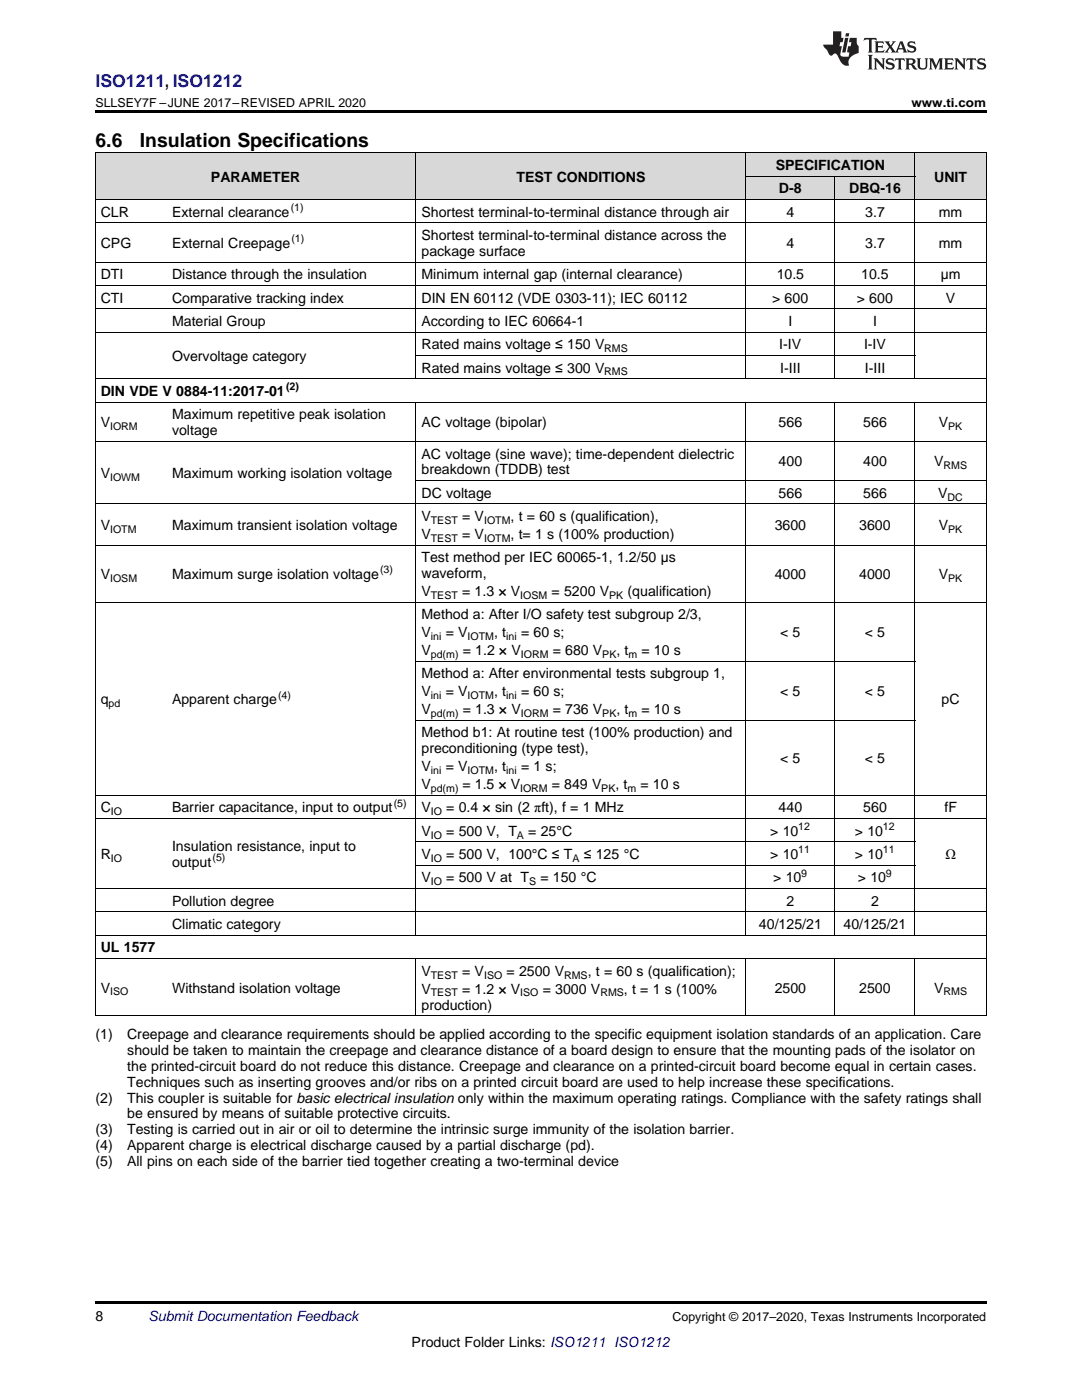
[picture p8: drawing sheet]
<svg xmlns="http://www.w3.org/2000/svg" width="216mm" height="279mm" viewBox="0 0 216 279" stroke-linecap="round" stroke-linejoin="round" font-family="sans-serif">
<defs><g id="words">
<g font-size="3.9">
<text x="19" y="29.3">6.6</text>
<text x="27.9" y="29.3">Insulation Specifications</text>
</g>
<text font-size="3.5" fill="#00f" x="19" y="17.3">ISO1211, ISO1212</text>
<g font-size="2.8">
<text x="154.8" y="33.9">SPECIFICATION</text>
<text x="42.1" y="36.3">PARAMETER</text>
<text x="103" y="36.3">TEST CONDITIONS</text>
<text x="155.4" y="38.6">D-8</text>
<text x="169.4" y="38.6">DBQ-16</text>
<text x="186.4" y="36.3">UNIT</text>
<text x="20.1" y="43.3">CLR</text>
<text x="34.3" y="43.3">External clearance</text>
<text x="84.1" y="43.3">Shortest terminal-to-terminal distance through air</text>
<text x="84.1" y="47.9">Shortest terminal-to-terminal distance across the</text>
<text x="156.9" y="43.3">4</text>
<text x="172.6" y="43.3">3.7</text>
<text x="187.3" y="43.3">mm</text>
<text x="20.1" y="49.5">CPG</text>
<text x="34.3" y="49.5">External Creepage</text>
<text x="84.1" y="51.1">package surface</text>
<text x="156.9" y="49.5">4</text>
<text x="172.6" y="49.5">3.7</text>
<text x="187.3" y="49.5">mm</text>
<text x="20.1" y="55.7">DTI</text>
<text x="34.3" y="55.7">Distance through the insulation</text>
<text x="84.1" y="55.7">Minimum internal gap (internal clearance)</text>
<text x="155" y="55.7">10.5</text>
<text x="171.8" y="55.7">10.5</text>
<text x="187.7" y="55.7">µm</text>
<text x="20.1" y="60.4">CTI</text>
<text x="34.3" y="60.4">Comparative tracking index</text>
<text x="34.3" y="65.1">Material Group</text>
<text x="84.1" y="60.4">DIN EN 60112 (VDE 0303-11); IEC 60112</text>
<text x="84.1" y="65.1">According to IEC 60664-1</text>
<text x="154.1" y="60.4">&gt; 600</text>
<text x="157.3" y="65.1">I</text>
<text x="171" y="60.4">&gt; 600</text>
<text x="174.2" y="65.1">I</text>
<text x="188.7" y="60.4">V</text>
<text x="84.1" y="69.7">Rated mains voltage ≤ 150 V</text>
<text x="155.5" y="69.7">I-IV</text>
<text x="172.4" y="69.7">I-IV</text>
<text x="34.3" y="72">Overvoltage category</text>
<text x="84.1" y="74.4">Rated mains voltage ≤ 300 V</text>
<text x="155.7" y="74.4">I-III</text>
<text x="172.6" y="74.4">I-III</text>
<text x="20.1" y="79">DIN VDE V 0884-11:2017-01</text>
<text x="34.3" y="83.7">Maximum repetitive peak isolation</text>
<text x="20.1" y="85.3">V</text>
<text x="34.3" y="86.9">voltage</text>
<text x="84.1" y="85.3">AC voltage (bipolar)</text>
<text x="155.4" y="85.3">566</text>
<text x="172.3" y="85.3">566</text>
<text x="187.3" y="85.3">V</text>
<text x="20.1" y="95.4">V</text>
<text x="34.3" y="95.4">Maximum working isolation voltage</text>
<text x="84.1" y="91.5">AC voltage (sine wave); time-dependent dielectric</text>
<text x="84.1" y="94.7">breakdown (TDDB) test</text>
<text x="155.4" y="93.1">400</text>
<text x="172.3" y="93.1">400</text>
<text x="186.4" y="93.1">V</text>
<text x="84.1" y="99.3">DC voltage</text>
<text x="155.4" y="99.3">566</text>
<text x="172.3" y="99.3">566</text>
<text x="187.2" y="99.3">V</text>
<text x="20.1" y="105.8">V</text>
<text x="34.3" y="105.8">Maximum transient isolation voltage</text>
<text x="84.1" y="104">V</text>
<text x="84.1" y="107.6">V</text>
<text x="92.2" y="104">= V</text>
<text x="92.2" y="107.6">= V</text>
<text x="101.9" y="104">, t = 60 s (qualification),</text>
<text x="101.9" y="107.6">, t= 1 s (100% production)</text>
<text x="154.6" y="105.8">3600</text>
<text x="171.4" y="105.8">3600</text>
<text x="187.3" y="105.8">V</text>
<text x="84.1" y="112.2">Test method per IEC 60065-1, 1.2/50 µs</text>
<text x="20.1" y="115.6">V</text>
<text x="34.3" y="115.6">Maximum surge isolation voltage</text>
<text x="84.1" y="115.4">waveform,</text>
<text x="84.1" y="119">V</text>
<text x="92.2" y="119">= 1.3 × V</text>
<text x="110.1" y="119">= 5200 V</text>
<text x="125.2" y="119">(qualification)</text>
<text x="154.6" y="115.6">4000</text>
<text x="171.4" y="115.6">4000</text>
<text x="187.3" y="115.6">V</text>
<text x="84.1" y="123.6">Method a: After I/O safety test subgroup 2/3,</text>
<text x="84.1" y="127.2">V</text>
<text x="84.1" y="130.7">V</text>
<text x="88.9" y="127.2">= V</text>
<text x="92.3" y="130.7">= 1.2 × V</text>
<text x="98.6" y="127.2">, t</text>
<text x="104" y="127.2">= 60 s;</text>
<text x="110.3" y="130.7">= 680 V</text>
<text x="123" y="130.7">, t</text>
<text x="128" y="130.7">= 10 s</text>
<text x="155.7" y="127.2">&lt; 5</text>
<text x="172.6" y="127.2">&lt; 5</text>
<text x="84.1" y="135.4">Method a: After environmental tests subgroup 1,</text>
<text x="20.1" y="140.5">q</text>
<text x="34.3" y="140.5">Apparent charge</text>
<text x="84.1" y="139">V</text>
<text x="84.1" y="142.5">V</text>
<text x="88.9" y="139">= V</text>
<text x="92.3" y="142.5">= 1.3 × V</text>
<text x="98.6" y="139">, t</text>
<text x="104" y="139">= 60 s;</text>
<text x="110.3" y="142.5">= 736 V</text>
<text x="123" y="142.5">, t</text>
<text x="128" y="142.5">= 10 s</text>
<text x="155.7" y="139">&lt; 5</text>
<text x="172.6" y="139">&lt; 5</text>
<text x="187.9" y="140.5">pC</text>
<text x="84.1" y="147.2">Method b1: At routine test (100% production) and</text>
<text x="84.1" y="150.4">preconditioning (type test),</text>
<text x="84.1" y="153.9">V</text>
<text x="88.9" y="153.9">= V</text>
<text x="98.6" y="153.9">, t</text>
<text x="104" y="153.9">= 1 s;</text>
<text x="155.7" y="152.3">&lt; 5</text>
<text x="172.6" y="152.3">&lt; 5</text>
<text x="84.1" y="157.5">V</text>
<text x="92.3" y="157.5">= 1.5 × V</text>
<text x="110.1" y="157.5">= 849 V</text>
<text x="122.8" y="157.5">, t</text>
<text x="127.8" y="157.5">= 10 s</text>
<text x="20.1" y="162.1">C</text>
<text x="34.3" y="162.1">Barrier capacitance, input to output</text>
<text x="84.1" y="162.1">V</text>
<text x="84.1" y="166.8">V</text>
<text x="89" y="162.1">= 0.4 × sin (2 πft), f = 1 MHz</text>
<text x="89" y="166.8">= 500 V, T</text>
<text x="105.4" y="166.8">= 25°C</text>
<text x="153.7" y="166.8">&gt; 10</text>
<text x="155.4" y="162.1">440</text>
<text x="170.6" y="166.8">&gt; 10</text>
<text x="172.3" y="162.1">560</text>
<text x="188.5" y="162.1">fF</text>
<text x="20.1" y="171.4">R</text>
<text x="34.3" y="169.9">Insulation resistance, input to</text>
<text x="34.3" y="173">output</text>
<text x="84.1" y="171.4">V</text>
<text x="89" y="171.4">= 500 V, 100°C ≤ T</text>
<text x="116.5" y="171.4">≤ 125 °C</text>
<text x="153.7" y="171.4">&gt; 10</text>
<text x="170.6" y="171.4">&gt; 10</text>
<text x="188.6" y="171.4">Ω</text>
<text x="84.1" y="176.1">V</text>
<text x="89" y="176.1">= 500 V at T</text>
<text x="107.8" y="176.1">= 150 °C</text>
<text x="154.3" y="176.1">&gt; 10</text>
<text x="171.2" y="176.1">&gt; 10</text>
<text x="34.3" y="180.8">Pollution degree</text>
<text x="34.3" y="185.4">Climatic category</text>
<text x="151.4" y="185.4">40/125/21</text>
<text x="156.9" y="180.8">2</text>
<text x="168.3" y="185.4">40/125/21</text>
<text x="173.8" y="180.8">2</text>
<text x="20.1" y="190.1">UL 1577</text>
<text x="84.1" y="194.7">V</text>
<text x="92.2" y="194.7">= V</text>
<text x="101.1" y="194.7">= 2500 V</text>
<text x="117.3" y="194.7">, t = 60 s (qualification);</text>
<text x="20.1" y="198.1">V</text>
<text x="34.3" y="198.1">Withstand isolation voltage</text>
<text x="84.1" y="198.3">V</text>
<text x="84.1" y="201.5">production)</text>
<text x="92.2" y="198.3">= 1.2 × V</text>
<text x="108.3" y="198.3">= 3000 V</text>
<text x="124.5" y="198.3">, t = 1 s (100%</text>
<text x="154.6" y="198.1">2500</text>
<text x="171.4" y="198.1">2500</text>
<text x="186.4" y="198.1">V</text>
<text x="19" y="207.3">(1)</text>
<text x="25.4" y="207.3">Creepage and clearance requirements should be applied according to the specific equipment isolation standards of an application. Care</text>
<text x="25.4" y="210.5">should be taken to maintain the creepage and clearance distance of a board design to ensure that the mounting pads of the isolator on</text>
<text x="25.4" y="213.7">the printed-circuit board do not reduce this distance. Creepage and clearance on a printed-circuit board become equal in certain cases.</text>
<text x="19" y="220">(2)</text>
<text x="25.4" y="220">This coupler is suitable for basic electrical insulation only within the maximum operating ratings. Compliance with the safety ratings shall</text>
<text x="25.4" y="216.9">Techniques such as inserting grooves and/or ribs on a printed circuit board are used to help increase these specifications.</text>
<text x="19" y="226.4">(3)</text>
<text x="25.4" y="226.4">Testing is carried out in air or oil to determine the intrinsic surge immunity of the isolation barrier.</text>
<text x="25.4" y="223.2">be ensured by means of suitable protective circuits.</text>
<text x="19" y="229.6">(4)</text>
<text x="19" y="232.7">(5)</text>
<text x="25.4" y="229.6">Apparent charge is electrical discharge caused by a partial discharge (pd).</text>
<text x="25.4" y="232.7">All pins on each side of the barrier tied together creating a two-terminal device</text>
<text x="19" y="263.6">8</text>
<text x="82.1" y="268.9">Product Folder Links: ISO1211 ISO1212</text>
</g>
<text font-size="2.8" fill="#0000c8" x="29.6" y="263.6">Submit Documentation Feedback</text>
<g font-size="2.5">
<text x="19" y="21.4">SLLSEY7F –JUNE 2017–REVISED APRIL 2020</text>
<text x="181.9" y="21.4">www.ti.com</text>
<text x="134.2" y="263.6">Copyright © 2017–2020, Texas Instruments Incorporated</text>
</g>
<g font-size="2.1">
<text x="58" y="42.1">(1)</text>
<text x="58.1" y="48.4">(1)</text>
<text x="120.6" y="70.3">RMS</text>
<text x="57.1" y="77.9">(2)</text>
<text x="120.6" y="74.9">RMS</text>
<text x="22" y="85.8">IORM</text>
<text x="189.2" y="85.8">PK</text>
<text x="22" y="96">IOWM</text>
<text x="188.3" y="93.7">RMS</text>
<text x="189.1" y="99.9">DC</text>
<text x="22" y="106.3">IOTM</text>
<text x="86" y="104.6">TEST</text>
<text x="96.6" y="104.6">IOTM</text>
<text x="189.2" y="106.3">PK</text>
<text x="86" y="108.1">TEST</text>
<text x="96.6" y="108.1">IOTM</text>
<text x="22" y="116.1">IOSM</text>
<text x="75.8" y="114.4">(3)</text>
<text x="86" y="119.5">TEST</text>
<text x="103.8" y="119.5">IOSM</text>
<text x="121.6" y="119.5">PK</text>
<text x="189.2" y="116.1">PK</text>
<text x="86" y="127.7">ini</text>
<text x="86" y="131.3">pd(m)</text>
<text x="93.3" y="127.7">IOTM</text>
<text x="101" y="127.7">ini</text>
<text x="103.9" y="131.3">IORM</text>
<text x="120.2" y="131.3">PK</text>
<text x="125.4" y="131.3">m</text>
<text x="21.7" y="141.1">pd</text>
<text x="55.5" y="139.4">(4)</text>
<text x="86" y="139.5">ini</text>
<text x="86" y="143.1">pd(m)</text>
<text x="93.3" y="139.5">IOTM</text>
<text x="101" y="139.5">ini</text>
<text x="103.9" y="143.1">IORM</text>
<text x="120.2" y="143.1">PK</text>
<text x="125.4" y="143.1">m</text>
<text x="86" y="154.5">ini</text>
<text x="93.3" y="154.5">IOTM</text>
<text x="101" y="154.5">ini</text>
<text x="78.6" y="161">(5)</text>
<text x="86" y="158">pd(m)</text>
<text x="103.8" y="158">IORM</text>
<text x="120" y="158">PK</text>
<text x="125.2" y="158">m</text>
<text x="22.1" y="162.7">IO</text>
<text x="86" y="162.7">IO</text>
<text x="86" y="167.4">IO</text>
<text x="103.1" y="167.4">A</text>
<text x="159.3" y="165.7">12</text>
<text x="176.2" y="165.7">12</text>
<text x="22.1" y="172">IO</text>
<text x="42.4" y="171.9">(5)</text>
<text x="86" y="172">IO</text>
<text x="114.2" y="172">A</text>
<text x="159.3" y="170.3">11</text>
<text x="176.2" y="170.3">11</text>
<text x="86" y="176.7">IO</text>
<text x="105.6" y="176.7">S</text>
<text x="159.9" y="175">9</text>
<text x="176.8" y="175">9</text>
<text x="86" y="195.3">TEST</text>
<text x="96.6" y="195.3">ISO</text>
<text x="112.6" y="195.3">RMS</text>
<text x="22" y="198.6">ISO</text>
<text x="86" y="198.9">TEST</text>
<text x="103.8" y="198.9">ISO</text>
<text x="119.8" y="198.9">RMS</text>
<text x="188.3" y="198.6">RMS</text>
</g>
</g></defs>
<g fill="#d8d8d8">
<path d="M19 30.6h14.3v9.3h-14.3z"/>
<path d="M33.3 30.6h49.7v9.3h-49.7z"/>
<path d="M83 30.6h65.8v9.3h-65.8z"/>
<path d="M182.6 30.6h14.2v9.3h-14.2z"/>
<path d="M148.8 35.2h17.8v4.7h-17.8z"/>
<path d="M166.6 35.2h16v4.7h-16z"/>
<path d="M148.8 30.6h17.8v4.6h-17.8z"/>
<path d="M166.6 30.6h16v4.6h-16z"/>
</g>
<path d="M19 22h177.8v.5h-177.8zM19 259.7h177.8v.5h-177.8z" fill="#000"/>
<g fill="none" stroke="#000" stroke-width=".2">
<path d="M19 39.8h177.8M19 30.5h177.8M19.1 30.5v172.2M83 30.5v45.1M148.8 30.5v45.1M148.8 35.2h33.8M166.6 35.2v40.4M182.5 30.5v45.1M196.8 30.5v172.2M19 57h177.8M19 52.3h177.8M19 44.5h177.8"/>
<path d="M19 75.6h177.8M19 66.3h177.8M19 61.6h177.8M83 70.9h99.6M19 88.1h177.8M19 80.2h177.8M83 80.3v106.4M83 95.9h113.8M148.8 80.3v106.4M166.6 80.3v106.4M182.5 80.3v106.4M19 108.8h177.8"/>
<path d="M19 100.6h177.8M19 120.2h177.8M83 132h99.6M19 158.7h177.8M83 143.7h99.6M19 177.3h177.8M19 163.4h177.8M83 172.7h99.6M83 168h99.6M19 191.3h177.8M19 186.6h177.8M19 182h177.8"/>
<path d="M83 191.3v11.4M148.8 191.3v11.4M166.6 191.3v11.4M182.5 191.3v11.4M19 202.7h177.8"/>
</g>
<g fill="#231f20">
<path d="M172.5 7.6l-.1 .5 .4-.2h.6v.1v2.1l-.2 .4h.9l-.2-.4v-2.1l.1-.1h.5l.5 .2-.2-.5zM174.5 8.3l.2 .3v1.5l-.2 .4h1.8l.2-.6a1.04 1.04 0 0 1-1.3 .2v-.7h.6l.3 .2v-.6l-.3 .2h-.6v-.6l.8-.1 .4 .3-.2-.5zM176.5 8.3l.9 1.1-.9 1.1h.8l-.2-.2 .4-.7 .5 .7-.2 .2h1.5l-.2-.2 .2-.4h.9l.1 .4-.2 .2h1l-.3-.3-.7-1.9h-.5l-.9 2-.8-1 .9-1h-.8l.1 .3-.4 .5-.3-.6 .1-.2zM179.7 8.6l.4 1h-.7zM181.3 8.4a.63 .63 0 0 0-.2 .7 .63 .63 0 0 0 .6 .4l.6 .2 .1 .2a.75 .75 0 0 1-.7 .4 .75 .75 0 0 1-.6-.5l.1 .7 .1-.1a1.11 1.11 0 0 0 1.5-.6 1.13 1.13 0 0 0-1.2-.8l-.1-.4a1.04 1.04 0 0 1 1.2 .2l-.2-.5-.2 .1-.4-.2zM173.2 10.9l.2 .4v2.2l-.2 .4h1l-.3-.4v-2.2l.3-.4zM174.3 11.6l.3 .4v1.5l-.3 .4h.8l-.2-.4v-1.3l1.5 1.7v-1.9l.2-.4h-.7l.2 .4v.9l-1.1-1.3zM177 11.8a.62 .62 0 0 0-.2 .7 .62 .62 0 0 0 .6 .4l.6 .1 .1 .3a.76 .76 0 0 1-.7 .3 .76 .76 0 0 1-.7-.4l.2 .7 .1-.1a1.11 1.11 0 0 0 1.5-.6 1.13 1.13 0 0 0-1.2-.8l-.1-.4a1.04 1.04 0 0 1 1.2 .2l-.2-.6-.2 .1-.5-.1zM178.7 11.6l-.2 .6a.61 .61 0 0 1 .8-.3v1.6l-.2 .4h.9l-.2-.4v-1.6a.63 .63 0 0 1 .7 .3l-.1-.6zM180.6 11.6l.3 .4v1.5l-.3 .4h1l-.2-.2-.1-.8 .6 .2a.76 .76 0 0 0 1.2 .7l-1-1a.58 .58 0 0 0 .6-.5 .58 .58 0 0 0-.5-.6zM181.4 11.9h.1a.45 .45 0 0 1 .5 .1 .45 .45 0 0 1 .1 .5l-.8 .2zM182.9 11.6l.2 .2a2.17 2.17 0 0 0 .3 1.9 .99 .99 0 0 0 1.6-.6v-1.1l.2-.4h-.7l.2 .2a1.92 1.92 0 0 1-.2 1.8 .6 .6 0 0 1-.9-.5v-1.1l.2-.4zM185.4 11.6l.2 .4v1.5l-.2 .4h.7l-.2-.4v-1.4l.8 1.8 .8-1.8v1.4l-.2 .4h.9l-.2-.4v-1.5l.2-.4h-.8l-.6 1.5-.6-1.5zM188.4 11.6l.2 .4v1.5l-.2 .4h1.8l.1-.6a1.04 1.04 0 0 1-1.2 .1v-.6h.5l.4 .2v-.6l-.4 .2h-.5v-.7h.8l.3 .3-.1-.6zM190.5 11.6l.2 .4v1.5l-.2 .4h.7l-.2-.4v-1.3l1.5 1.7v-1.9l.2-.4h-.7l.2 .4v.9l-1.1-1.3zM192.9 11.6l-.1 .6a.61 .61 0 0 1 .7-.3l.1 1.6-.3 .4h1l-.3-.4 .1-1.6a.63 .63 0 0 1 .7 .3l-.1-.6zM195.2 11.8a.62 .62 0 0 0-.2 .7 .62 .62 0 0 0 .6 .4l.6 .1 .1 .3a.76 .76 0 0 1-.7 .3 .76 .76 0 0 1-.6-.4l.1 .7 .1-.1a1.11 1.11 0 0 0 1.6-.6 1.13 1.13 0 0 0-1.3-.8l-.1-.4a1.04 1.04 0 0 1 1.2 .2l-.1-.6-.2 .1-.5-.1z"/>
<path d="M166.2 6.3v2.6h-1.9v.4l.8 .9a.91 .91 0 0 0 1 .8 .56 .56 0 0 1 .5-.3 .56 .56 0 0 1 .5 .3l.4 .8a1.53 1.53 0 0 0 1.9 1.2 1.54 1.54 0 0 1 1-2.1l.9-.3v-1.4a1.52 1.52 0 0 1-.4-1.6h-1.3l-.2 .8h.5l-.2 .8h-.5l-.1 1v.2l.4 .1-.2 .8a1.93 1.93 0 0 1-1.6-.3l.3-1.8h-.5l.2-.8h.4l.2-.8h-.4v-1.3zM168.6 7.6l-.6 2.9h.7l.6-2.9zM168.8 6.6l-.1 .7h.6l.2-.7z"/>
</g>
<use href="#words"/>
</svg>
